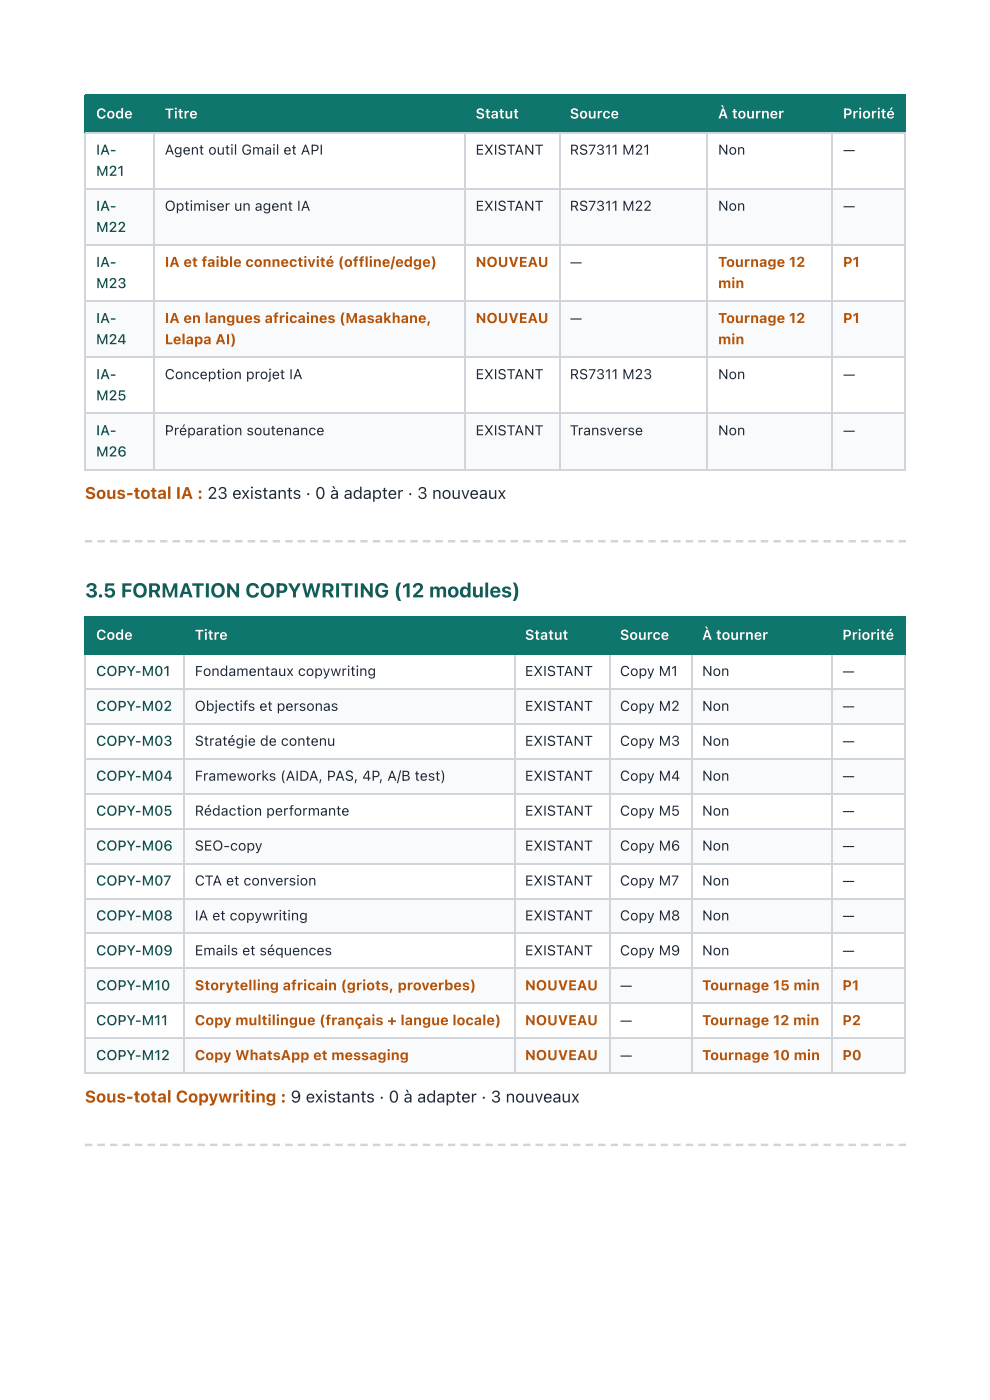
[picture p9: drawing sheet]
<svg xmlns="http://www.w3.org/2000/svg" width="210mm" height="297mm" viewBox="0 0 210 297" stroke-linecap="round" stroke-linejoin="round" font-family="sans-serif">
<defs><g id="words">
<text font-size="4.2" fill="#115e59" x="18" y="126.7">3.5 FORMATION COPYWRITING (12 modules)</text>
<g font-size="3.5" fill="#b45309">
<text x="18" y="105.8">Sous-total IA : 23 existants · 0 à adapter · 3 nouveaux</text>
<text x="18" y="233.9">Sous-total Copywriting : 9 existants · 0 à adapter · 3 nouveaux</text>
</g>
<g font-size="3" fill="#fff">
<text x="20.4" y="25.1">Code</text>
<text x="34.9" y="25.1">Titre</text>
<text x="100.8" y="25.1">Statut</text>
<text x="120.8" y="25.1">Source</text>
<text x="152.2" y="25.1">À tourner</text>
<text x="178.7" y="25.1">Priorité</text>
<text x="20.4" y="135.7">Code</text>
<text x="41.3" y="135.7">Titre</text>
<text x="111.3" y="135.7">Statut</text>
<text x="131.4" y="135.7">Source</text>
<text x="148.9" y="135.7">À tourner</text>
<text x="178.6" y="135.7">Priorité</text>
</g>
<g font-size="3" fill="#134e4a">
<text x="20.4" y="32.8">IA-</text>
<text x="20.4" y="37.3">M21</text>
<text x="20.4" y="44.7">IA-</text>
<text x="20.4" y="49.2">M22</text>
<text x="20.4" y="56.6">IA-</text>
<text x="20.4" y="61.1">M23</text>
<text x="20.4" y="68.5">IA-</text>
<text x="20.4" y="73">M24</text>
<text x="20.4" y="80.4">IA-</text>
<text x="20.4" y="84.9">M25</text>
<text x="20.4" y="92.3">IA-</text>
<text x="20.4" y="96.8">M26</text>
<text x="20.4" y="143.4">COPY-M01</text>
<text x="20.4" y="150.8">COPY-M02</text>
<text x="20.4" y="158.2">COPY-M03</text>
<text x="20.4" y="165.6">COPY-M04</text>
<text x="20.4" y="173">COPY-M05</text>
<text x="20.4" y="180.4">COPY-M06</text>
<text x="20.4" y="187.9">COPY-M07</text>
<text x="20.4" y="195.3">COPY-M08</text>
<text x="20.4" y="202.7">COPY-M09</text>
<text x="20.4" y="210.1">COPY-M10</text>
<text x="20.4" y="217.5">COPY-M11</text>
<text x="20.4" y="224.9">COPY-M12</text>
</g>
<g font-size="3" fill="#1f2937">
<text x="34.9" y="32.8">Agent outil Gmail et API</text>
<text x="100.8" y="32.8">EXISTANT</text>
<text x="120.8" y="32.8">RS7311 M21</text>
<text x="152.2" y="32.8">Non</text>
<text x="178.7" y="32.8">—</text>
<text x="34.9" y="44.7">Optimiser un agent IA</text>
<text x="100.8" y="44.7">EXISTANT</text>
<text x="120.8" y="44.7">RS7311 M22</text>
<text x="152.2" y="44.7">Non</text>
<text x="178.7" y="44.7">—</text>
<text x="120.8" y="56.6">—</text>
<text x="120.8" y="68.5">—</text>
<text x="34.9" y="80.4">Conception projet IA</text>
<text x="100.8" y="80.4">EXISTANT</text>
<text x="120.8" y="80.4">RS7311 M23</text>
<text x="152.2" y="80.4">Non</text>
<text x="178.7" y="80.4">—</text>
<text x="34.9" y="92.3">Préparation soutenance</text>
<text x="100.8" y="92.3">EXISTANT</text>
<text x="120.8" y="92.3">Transverse</text>
<text x="152.2" y="92.3">Non</text>
<text x="178.7" y="92.3">—</text>
<text x="41.3" y="143.4">Fondamentaux copywriting</text>
<text x="111.3" y="143.4">EXISTANT</text>
<text x="131.4" y="143.4">Copy M1</text>
<text x="148.9" y="143.4">Non</text>
<text x="178.6" y="143.4">—</text>
<text x="41.3" y="150.8">Objectifs et personas</text>
<text x="111.3" y="150.8">EXISTANT</text>
<text x="131.4" y="150.8">Copy M2</text>
<text x="148.9" y="150.8">Non</text>
<text x="178.6" y="150.8">—</text>
<text x="41.3" y="158.2">Stratégie de contenu</text>
<text x="111.3" y="158.2">EXISTANT</text>
<text x="131.4" y="158.2">Copy M3</text>
<text x="148.9" y="158.2">Non</text>
<text x="178.6" y="158.2">—</text>
<text x="41.3" y="165.6">Frameworks (AIDA, PAS, 4P, A/B test)</text>
<text x="111.3" y="165.6">EXISTANT</text>
<text x="131.4" y="165.6">Copy M4</text>
<text x="148.9" y="165.6">Non</text>
<text x="178.6" y="165.6">—</text>
<text x="41.3" y="173">Rédaction performante</text>
<text x="111.3" y="173">EXISTANT</text>
<text x="131.4" y="173">Copy M5</text>
<text x="148.9" y="173">Non</text>
<text x="178.6" y="173">—</text>
<text x="41.3" y="180.4">SEO-copy</text>
<text x="111.3" y="180.4">EXISTANT</text>
<text x="131.4" y="180.4">Copy M6</text>
<text x="148.9" y="180.4">Non</text>
<text x="178.6" y="180.4">—</text>
<text x="41.3" y="187.9">CTA et conversion</text>
<text x="111.3" y="187.9">EXISTANT</text>
<text x="131.4" y="187.9">Copy M7</text>
<text x="148.9" y="187.9">Non</text>
<text x="178.6" y="187.9">—</text>
<text x="41.3" y="195.3">IA et copywriting</text>
<text x="111.3" y="195.3">EXISTANT</text>
<text x="131.4" y="195.3">Copy M8</text>
<text x="148.9" y="195.3">Non</text>
<text x="178.6" y="195.3">—</text>
<text x="41.3" y="202.7">Emails et séquences</text>
<text x="111.3" y="202.7">EXISTANT</text>
<text x="131.4" y="202.7">Copy M9</text>
<text x="148.9" y="202.7">Non</text>
<text x="178.6" y="202.7">—</text>
<text x="131.4" y="210.1">—</text>
<text x="131.4" y="217.5">—</text>
<text x="131.4" y="224.9">—</text>
</g>
<g font-size="3" fill="#b45309">
<text x="34.9" y="56.6">IA et faible connectivité (offline/edge)</text>
<text x="100.8" y="56.6">NOUVEAU</text>
<text x="152.2" y="56.6">Tournage 12</text>
<text x="178.7" y="56.6">P1</text>
<text x="152.2" y="61.1">min</text>
<text x="34.9" y="68.5">IA en langues africaines (Masakhane,</text>
<text x="100.8" y="68.5">NOUVEAU</text>
<text x="152.2" y="68.5">Tournage 12</text>
<text x="178.7" y="68.5">P1</text>
<text x="34.9" y="73">Lelapa AI)</text>
<text x="152.2" y="73">min</text>
<text x="41.3" y="210.1">Storytelling africain (griots, proverbes)</text>
<text x="111.3" y="210.1">NOUVEAU</text>
<text x="148.9" y="210.1">Tournage 15 min</text>
<text x="178.6" y="210.1">P1</text>
<text x="41.3" y="217.5">Copy multilingue (français + langue locale)</text>
<text x="111.3" y="217.5">NOUVEAU</text>
<text x="148.9" y="217.5">Tournage 12 min</text>
<text x="178.6" y="217.5">P2</text>
<text x="41.3" y="224.9">Copy WhatsApp et messaging</text>
<text x="111.3" y="224.9">NOUVEAU</text>
<text x="148.9" y="224.9">Tournage 10 min</text>
<text x="178.6" y="224.9">P0</text>
</g>
</g></defs>
<g fill="#0f766e">
<path d="M18.3 20.4h14.5v7.6h-14.5z"/>
<path d="M32.8 20.4h65.9v7.6h-65.9z"/>
<path d="M98.7 20.4h19.8v7.6h-19.8z"/>
<path d="M118.5 20.4h31.5v7.6h-31.5z"/>
<path d="M150 20.4h26.5v7.6h-26.5z"/>
<path d="M176.5 20.4h15.5v7.6h-15.5z"/>
</g>
<g fill="#f9fafb">
<path d="M18.3 40h14.5v11.9h-14.5z"/>
<path d="M32.8 40h65.9v11.9h-65.9z"/>
<path d="M98.7 40h19.8v11.9h-19.8z"/>
<path d="M118.5 40h31.5v11.9h-31.5z"/>
<path d="M150 40h26.5v11.9h-26.5z"/>
<path d="M176.5 40h15.5v11.9h-15.5z"/>
<path d="M18.3 63.8h14.5v11.9h-14.5z"/>
<path d="M32.8 63.8h65.9v11.9h-65.9z"/>
<path d="M98.7 63.8h19.8v11.9h-19.8z"/>
<path d="M118.5 63.8h31.5v11.9h-31.5z"/>
<path d="M150 63.8h26.5v11.9h-26.5z"/>
<path d="M176.5 63.8h15.5v11.9h-15.5z"/>
<path d="M18.3 87.6h14.5v11.9h-14.5z"/>
<path d="M32.8 87.6h65.9v11.9h-65.9z"/>
<path d="M98.7 87.6h19.8v11.9h-19.8z"/>
<path d="M118.5 87.6h31.5v11.9h-31.5z"/>
<path d="M150 87.6h26.5v11.9h-26.5z"/>
<path d="M176.5 87.6h15.5v11.9h-15.5z"/>
</g>
<path d="M18 20.2h174M18 28.2h174M18.1 20.1v8.2M32.7 20.1v8.2M98.6 20.1v8.2M118.7 20.1v8.2M149.9 20.1v8.2M176.3 20.1v8.2" fill="none" stroke="#0f766e" stroke-width=".26"/>
<path d="M191.9 20.1v8.2" fill="none" stroke="#0f766e" stroke-width=".22"/>
<g fill="none" stroke="#d1d5db" stroke-width=".26">
<path d="M18 28.2h174M18.1 28.3v71.4M32.7 28.3v71.4M98.6 28.3v71.4M118.7 28.3v71.4M149.9 28.3v71.4M176.3 28.3v71.4M18 40.1h174M18 52h174M18 63.9h174M18 75.8h174M18 87.7h174"/>
<path d="M18 99.6h174"/>
</g>
<path d="M191.9 28.3v71.4" fill="none" stroke="#d1d5db" stroke-width=".22"/>
<path d="M18 114.6h1.6v.5h-1.6zM20.6 114.6h1.6v.5h-1.6zM23.3 114.6h1.6v.5h-1.6zM26 114.6h1.5v.5h-1.5zM28.6 114.6h1.6v.5h-1.6zM31.3 114.6h1.5v.5h-1.5zM33.9 114.6h1.6v.5h-1.6zM36.6 114.6h1.6v.5h-1.6zM39.2 114.6h1.6v.5h-1.6zM41.9 114.6h1.6v.5h-1.6zM44.5 114.6h1.6v.5h-1.6zM47.2 114.6h1.6v.5h-1.6zM49.8 114.6h1.6v.5h-1.6zM52.5 114.6h1.6v.5h-1.6zM55.1 114.6h1.6v.5h-1.6zM57.8 114.6h1.6v.5h-1.6zM60.5 114.6h1.5v.5h-1.5zM63.1 114.6h1.6v.5h-1.6zM65.8 114.6h1.6v.5h-1.6zM68.4 114.6h1.6v.5h-1.6zM71.1 114.6h1.6v.5h-1.6zM73.7 114.6h1.6v.5h-1.6zM76.4 114.6h1.6v.5h-1.6zM79 114.6h1.6v.5h-1.6zM81.7 114.6h1.6v.5h-1.6zM84.3 114.6h1.6v.5h-1.6zM87 114.6h1.6v.5h-1.6zM89.6 114.6h1.6v.5h-1.6zM92.3 114.6h1.6v.5h-1.6zM95 114.6h1.5v.5h-1.5zM97.6 114.6h1.6v.5h-1.6zM100.3 114.6h1.6v.5h-1.6zM102.9 114.6h1.6v.5h-1.6zM105.6 114.6h1.6v.5h-1.6zM108.2 114.6h1.6v.5h-1.6zM110.9 114.6h1.6v.5h-1.6zM113.5 114.6h1.6v.5h-1.6zM116.2 114.6h1.6v.5h-1.6zM118.8 114.6h1.6v.5h-1.6zM121.5 114.6h1.6v.5h-1.6zM124.2 114.6h1.5v.5h-1.5zM126.8 114.6h1.6v.5h-1.6zM129.5 114.6h1.5v.5h-1.5zM132.1 114.6h1.6v.5h-1.6zM134.8 114.6h1.6v.5h-1.6zM137.4 114.6h1.6v.5h-1.6zM140.1 114.6h1.6v.5h-1.6zM142.7 114.6h1.6v.5h-1.6zM145.4 114.6h1.6v.5h-1.6zM148 114.6h1.6v.5h-1.6zM150.7 114.6h1.6v.5h-1.6zM153.3 114.6h1.6v.5h-1.6zM156 114.6h1.6v.5h-1.6zM158.7 114.6h1.5v.5h-1.5zM161.3 114.6h1.6v.5h-1.6zM164 114.6h1.5v.5h-1.5zM166.6 114.6h1.6v.5h-1.6zM169.3 114.6h1.6v.5h-1.6zM171.9 114.6h1.6v.5h-1.6zM174.6 114.6h1.6v.5h-1.6zM177.2 114.6h1.6v.5h-1.6zM179.9 114.6h1.6v.5h-1.6zM182.5 114.6h1.6v.5h-1.6zM185.2 114.6h1.6v.5h-1.6zM187.8 114.6h1.6v.5h-1.6zM190.5 114.6h1.5v.5h-1.5z" fill="#d1d5db"/>
<g fill="#0f766e">
<path d="M18.3 131h20.9v7.9h-20.9z"/>
<path d="M39.2 131h69.8v7.9h-69.8z"/>
<path d="M109 131h20.1v7.9h-20.1z"/>
<path d="M129.1 131h17.5v7.9h-17.5z"/>
<path d="M146.6 131h29.6v7.9h-29.6z"/>
<path d="M176.2 131h15.8v7.9h-15.8z"/>
</g>
<g fill="#f9fafb">
<path d="M18.3 146.3h20.9v7.4h-20.9z"/>
<path d="M39.2 146.3h69.8v7.4h-69.8z"/>
<path d="M109 146.3h20.1v7.4h-20.1z"/>
<path d="M129.1 146.3h17.5v7.4h-17.5z"/>
<path d="M146.6 146.3h29.6v7.4h-29.6z"/>
<path d="M176.2 146.3h15.8v7.4h-15.8z"/>
<path d="M18.3 161.1h20.9v7.4h-20.9z"/>
<path d="M39.2 161.1h69.8v7.4h-69.8z"/>
<path d="M109 161.1h20.1v7.4h-20.1z"/>
<path d="M129.1 161.1h17.5v7.4h-17.5z"/>
<path d="M146.6 161.1h29.6v7.4h-29.6z"/>
<path d="M176.2 161.1h15.8v7.4h-15.8z"/>
<path d="M18.3 175.9h20.9v7.5h-20.9z"/>
<path d="M39.2 175.9h69.8v7.5h-69.8z"/>
<path d="M109 175.9h20.1v7.5h-20.1z"/>
<path d="M129.1 175.9h17.5v7.5h-17.5z"/>
<path d="M146.6 175.9h29.6v7.5h-29.6z"/>
<path d="M176.2 175.9h15.8v7.5h-15.8z"/>
<path d="M18.3 190.8h20.9v7.4h-20.9z"/>
<path d="M39.2 190.8h69.8v7.4h-69.8z"/>
<path d="M109 190.8h20.1v7.4h-20.1z"/>
<path d="M129.1 190.8h17.5v7.4h-17.5z"/>
<path d="M146.6 190.8h29.6v7.4h-29.6z"/>
<path d="M176.2 190.8h15.8v7.4h-15.8z"/>
<path d="M18.3 205.6h20.9v7.4h-20.9z"/>
<path d="M39.2 205.6h69.8v7.4h-69.8z"/>
<path d="M109 205.6h20.1v7.4h-20.1z"/>
<path d="M129.1 205.6h17.5v7.4h-17.5z"/>
<path d="M146.6 205.6h29.6v7.4h-29.6z"/>
<path d="M176.2 205.6h15.8v7.4h-15.8z"/>
<path d="M18.3 220.4h20.9v7.4h-20.9z"/>
<path d="M39.2 220.4h69.8v7.4h-69.8z"/>
<path d="M109 220.4h20.1v7.4h-20.1z"/>
<path d="M129.1 220.4h17.5v7.4h-17.5z"/>
<path d="M146.6 220.4h29.6v7.4h-29.6z"/>
<path d="M176.2 220.4h15.8v7.4h-15.8z"/>
</g>
<path d="M18 130.8h174M18 138.8h174M18.1 130.7v8.2M39 130.7v8.2M109.1 130.7v8.2M129.2 130.7v8.2M146.7 130.7v8.2M176.3 130.7v8.2" fill="none" stroke="#0f766e" stroke-width=".26"/>
<path d="M191.9 130.7v8.2" fill="none" stroke="#0f766e" stroke-width=".22"/>
<g fill="none" stroke="#d1d5db" stroke-width=".26">
<path d="M18.1 138.9v88.9M39 138.9v88.9M109.1 138.9v88.9M129.2 138.9v88.9M146.7 138.9v88.9M176.3 138.9v88.9M18 146.2h174M18 153.6h174M18 161h174M18 168.4h174M18 175.8h174M18 183.2h174"/>
<path d="M18 190.6h174M18 198h174M18 205.4h174M18 212.9h174M18 220.3h174M18 227.7h174"/>
</g>
<path d="M191.9 138.9v88.9" fill="none" stroke="#d1d5db" stroke-width=".22"/>
<path d="M18 242.6h1.6v.6h-1.6zM20.6 242.6h1.6v.6h-1.6zM23.3 242.6h1.6v.6h-1.6zM26 242.6h1.5v.6h-1.5zM28.6 242.6h1.6v.6h-1.6zM31.3 242.6h1.5v.6h-1.5zM33.9 242.6h1.6v.6h-1.6zM36.6 242.6h1.6v.6h-1.6zM39.2 242.6h1.6v.6h-1.6zM41.9 242.6h1.6v.6h-1.6zM44.5 242.6h1.6v.6h-1.6zM47.2 242.6h1.6v.6h-1.6zM49.8 242.6h1.6v.6h-1.6zM52.5 242.6h1.6v.6h-1.6zM55.1 242.6h1.6v.6h-1.6zM57.8 242.6h1.6v.6h-1.6zM60.5 242.6h1.5v.6h-1.5zM63.1 242.6h1.6v.6h-1.6zM65.8 242.6h1.6v.6h-1.6zM68.4 242.6h1.6v.6h-1.6zM71.1 242.6h1.6v.6h-1.6zM73.7 242.6h1.6v.6h-1.6zM76.4 242.6h1.6v.6h-1.6zM79 242.6h1.6v.6h-1.6zM81.7 242.6h1.6v.6h-1.6zM84.3 242.6h1.6v.6h-1.6zM87 242.6h1.6v.6h-1.6zM89.6 242.6h1.6v.6h-1.6zM92.3 242.6h1.6v.6h-1.6zM95 242.6h1.5v.6h-1.5zM97.6 242.6h1.6v.6h-1.6zM100.3 242.6h1.6v.6h-1.6zM102.9 242.6h1.6v.6h-1.6zM105.6 242.6h1.6v.6h-1.6zM108.2 242.6h1.6v.6h-1.6zM110.9 242.6h1.6v.6h-1.6zM113.5 242.6h1.6v.6h-1.6zM116.2 242.6h1.6v.6h-1.6zM118.8 242.6h1.6v.6h-1.6zM121.5 242.6h1.6v.6h-1.6zM124.2 242.6h1.5v.6h-1.5zM126.8 242.6h1.6v.6h-1.6zM129.5 242.6h1.5v.6h-1.5zM132.1 242.6h1.6v.6h-1.6zM134.8 242.6h1.6v.6h-1.6zM137.4 242.6h1.6v.6h-1.6zM140.1 242.6h1.6v.6h-1.6zM142.7 242.6h1.6v.6h-1.6zM145.4 242.6h1.6v.6h-1.6zM148 242.6h1.6v.6h-1.6zM150.7 242.6h1.6v.6h-1.6zM153.3 242.6h1.6v.6h-1.6zM156 242.6h1.6v.6h-1.6zM158.7 242.6h1.5v.6h-1.5zM161.3 242.6h1.6v.6h-1.6zM164 242.6h1.5v.6h-1.5zM166.6 242.6h1.6v.6h-1.6zM169.3 242.6h1.6v.6h-1.6zM171.9 242.6h1.6v.6h-1.6zM174.6 242.6h1.6v.6h-1.6zM177.2 242.6h1.6v.6h-1.6zM179.9 242.6h1.6v.6h-1.6zM182.5 242.6h1.6v.6h-1.6zM185.2 242.6h1.6v.6h-1.6zM187.8 242.6h1.6v.6h-1.6zM190.5 242.6h1.5v.6h-1.5z" fill="#d1d5db"/>
<use href="#words"/>
</svg>
